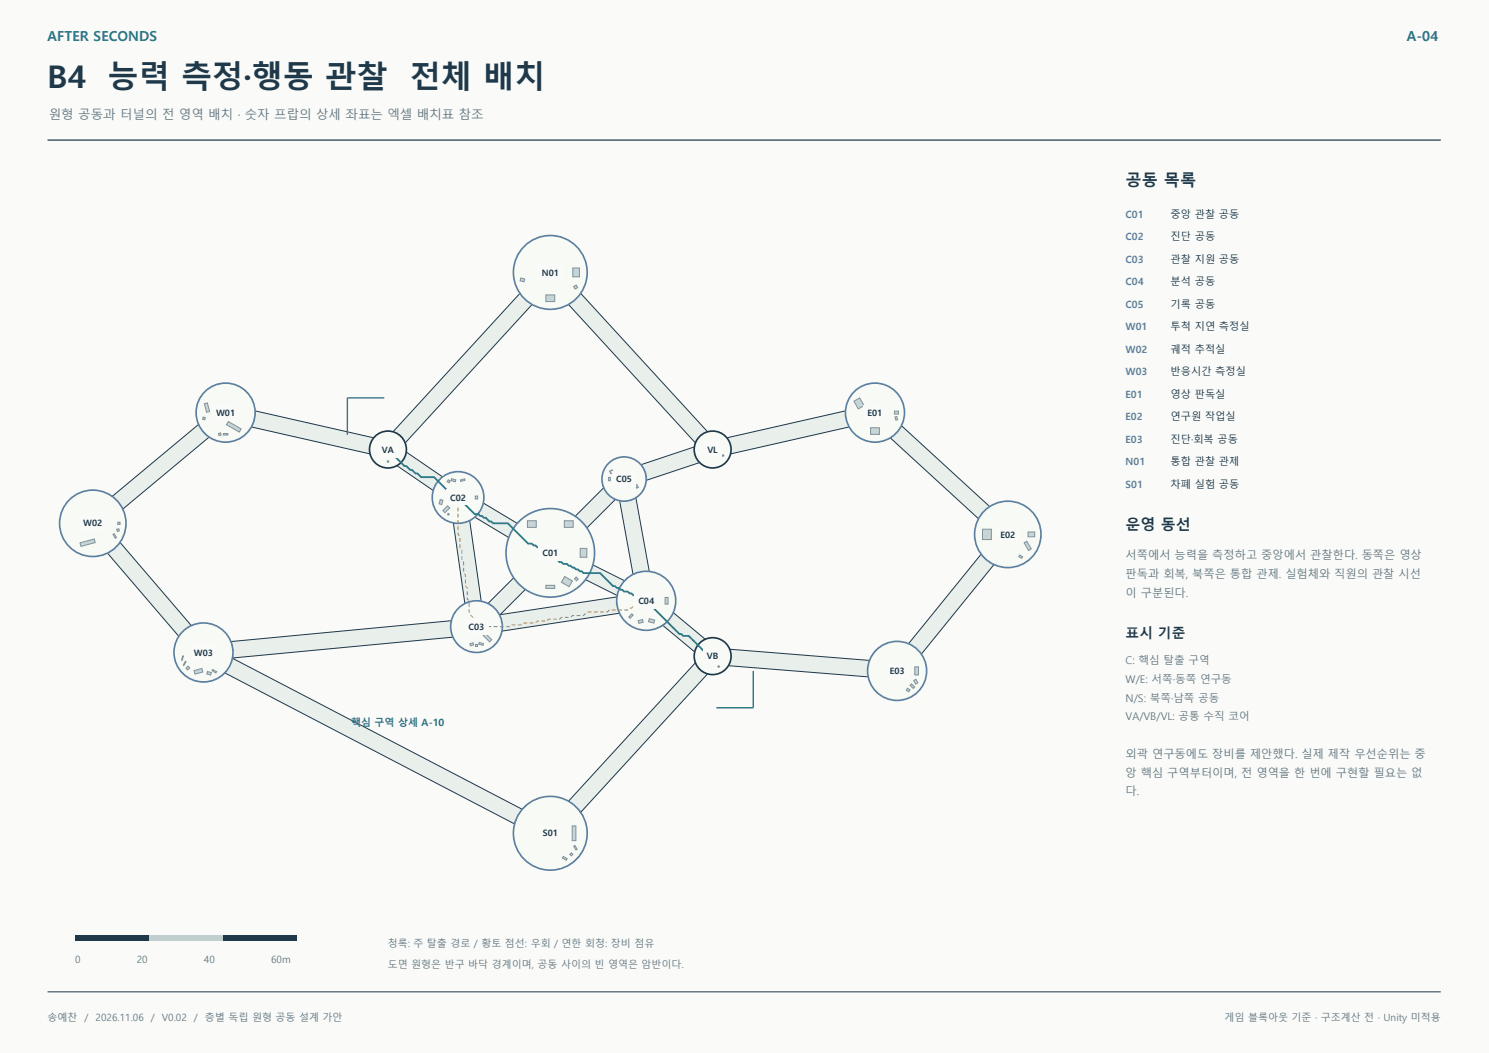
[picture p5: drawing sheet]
<svg xmlns="http://www.w3.org/2000/svg" width="420mm" height="297mm" viewBox="0 0 420 297" stroke-linecap="round" stroke-linejoin="round" font-family="sans-serif">
<defs><g id="words">
<g font-size="8.8" fill="#20394a">
<text x="13.4" y="24.7">B4</text>
<text x="30.3" y="24.7">능력 측정·행동 관찰</text>
<text x="115.6" y="24.7">전체 배치</text>
</g>
<text font-size="4.6" fill="#20394a" x="317.5" y="52.6">공동 목록</text>
<text font-size="4.2" fill="#20394a" x="317.5" y="149.6">운영 동선</text>
<g font-size="3.9" fill="#267b83">
<text x="13.4" y="11.6">AFTER SECONDS</text>
<text x="396.9" y="11.6">A-04</text>
</g>
<text font-size="3.9" fill="#20394a" x="317.5" y="179.9">표시 기준</text>
<text font-size="3.5" fill="#667983" x="13.8" y="33.5">원형 공동과 터널의 전 영역 배치 · 숫자 프랍의 상세 좌표는 엑셀 배치표 참조</text>
<g font-size="3.2" fill="#667983">
<text x="317.5" y="157.7">서쪽에서 능력을 측정하고 중앙에서 관찰한다. 동쪽은 영상</text>
<text x="317.5" y="163">판독과 회복, 북쪽은 통합 관제. 실험체와 직원의 관찰 시선</text>
<text x="317.5" y="168.3">이 구분된다.</text>
<text x="317.5" y="213.8">외곽 연구동에도 장비를 제안했다. 실제 제작 우선순위는 중</text>
<text x="317.5" y="219.1">앙 핵심 구역부터이며, 전 영역을 한 번에 구현할 필요는 없</text>
<text x="317.5" y="224.4">다.</text>
</g>
<g font-size="3" fill="#667983">
<text x="317.5" y="187.3">C: 핵심 탈출 구역</text>
<text x="317.5" y="192.6">W/E: 서쪽·동쪽 연구동</text>
<text x="317.5" y="197.9">N/S: 북쪽·남쪽 공동</text>
<text x="317.5" y="203.2">VA/VB/VL: 공통 수직 코어</text>
</g>
<g font-size="2.9" fill="#20394a">
<text x="330.2" y="61.4">중앙 관찰 공동</text>
<text x="330.2" y="67.7">진단 공동</text>
<text x="330.2" y="74.1">관찰 지원 공동</text>
<text x="330.2" y="80.4">분석 공동</text>
<text x="330.2" y="86.8">기록 공동</text>
<text x="330.2" y="93.1">투척 지연 측정실</text>
<text x="330.2" y="99.5">궤적 추적실</text>
<text x="330.2" y="105.8">반응시간 측정실</text>
<text x="330.2" y="112.2">영상 판독실</text>
<text x="330.2" y="118.5">연구원 작업실</text>
<text x="330.2" y="124.9">진단·회복 공동</text>
<text x="330.2" y="131.2">통합 관찰 관제</text>
<text x="330.2" y="137.6">차폐 실험 공동</text>
</g>
<g font-size="2.8" fill="#5c7fa5">
<text x="317.5" y="61.4">C01</text>
<text x="317.5" y="67.7">C02</text>
<text x="317.5" y="74.1">C03</text>
<text x="317.5" y="80.4">C04</text>
<text x="317.5" y="86.8">C05</text>
<text x="317.5" y="93.1">W01</text>
<text x="317.5" y="99.5">W02</text>
<text x="317.5" y="105.8">W03</text>
<text x="317.5" y="112.2">E01</text>
<text x="317.5" y="118.5">E02</text>
<text x="317.5" y="124.9">E03</text>
<text x="317.5" y="131.2">N01</text>
<text x="317.5" y="137.6">S01</text>
</g>
<text font-size="2.8" fill="#267b83" x="99" y="204.8">핵심 구역 상세 A-10</text>
<g font-size="2.8" fill="#667983">
<text x="109.4" y="267.1">청록: 주 탈출 경로 / 황토 점선: 우회 / 연한 회청: 장비 점유</text>
<text x="21.2" y="271.6">0</text>
<text x="38.6" y="271.6">20</text>
<text x="57.5" y="271.6">40</text>
<text x="76.5" y="271.6">60m</text>
<text x="109.4" y="273.1">도면 원형은 반구 바닥 경계이며, 공동 사이의 빈 영역은 암반이다.</text>
<text x="13.4" y="287.9">송예찬</text>
<text x="23.9" y="287.9">/ 2026.11.06</text>
<text x="42.6" y="287.9">/ V0.02</text>
<text x="54.7" y="287.9">/ 층별 독립 원형 공동 설계 가안</text>
<text x="345.4" y="287.9">게임 블록아웃 기준 · 구조계산 전 · Unity 미적용</text>
</g>
<g font-size="2.5" fill="#20394a">
<text x="152.8" y="77.7">N01</text>
<text x="61" y="117.3">W01</text>
<text x="244.7" y="117.3">E01</text>
<text x="107.7" y="127.7">VA</text>
<text x="199.6" y="127.7">VL</text>
<text x="173.8" y="136">C05</text>
<text x="127" y="141.2">C02</text>
<text x="23.5" y="148.5">W02</text>
<text x="282.2" y="151.6">E02</text>
<text x="153" y="156.8">C01</text>
<text x="180.1" y="170.3">C04</text>
<text x="132.2" y="177.6">C03</text>
<text x="54.7" y="184.9">W03</text>
<text x="199.4" y="185.9">VB</text>
<text x="251" y="190.1">E03</text>
<text x="153.1" y="235.9">S01</text>
</g>
</g></defs>
<path d="M0 0h420v297h-420z" fill-rule="evenodd" fill="#fafbf8"/>
<path d="M13.4 39.5h393" fill="none" stroke="#20394a" stroke-width=".35"/>
<path d="M13.4 279.8h393" fill="none" stroke="#20394a" stroke-width=".28"/>
<g fill="none" stroke="#20394a" stroke-width="4.9" stroke-linecap="butt">
<path d="M148.8 83.9l-36.4 39.7M161.7 83.9l36.4 39.7M70.9 118l34.3 7.8M239.5 118l-34.2 7.8M57.9 121.2l-25.2 20.9M113 129.3l10.9 7.4M172.2 138.9l-8.7 8.8M196.9 128.2l-15.7 5.2M252.3 121.4l25.7 23.6M31.7 154.1l20.8 24.2M130.1 146.7l3.4 23.7M134.7 143.6l10.5 6.3"/>
<path d="M177 140.4l3.9 21.7M278.9 157.4l-21.1 26M128 177.3l-63.1 6M147 164.2l-8 8M165.6 161.1l10 5M174.9 170.6l-34.1 5.2M188 174.3l9.7 8M64 187.5l82.7 43.1M198.1 188.3l-36.4 39.7M205.4 185.4l40.2 3.2"/>
</g>
<g fill="none" stroke="#e9f0ec" stroke-width="4.4" stroke-linecap="butt">
<path d="M148.8 83.9l-36.4 39.7M161.7 83.9l36.4 39.7M70.9 118l34.3 7.8M239.5 118l-34.2 7.8M57.9 121.2l-25.2 20.9M113 129.3l10.9 7.4M172.2 138.9l-8.7 8.8M196.9 128.2l-15.7 5.2M252.3 121.4l25.7 23.6M31.7 154.1l20.8 24.2M130.1 146.7l3.4 23.7M134.7 143.6l10.5 6.3"/>
<path d="M177 140.4l3.9 21.7M278.9 157.4l-21.1 26M128 177.3l-63.1 6M147 164.2l-8 8M165.6 161.1l10 5M174.9 170.6l-34.1 5.2M188 174.3l9.7 8M64 187.5l82.7 43.1M198.1 188.3l-36.4 39.7M205.4 185.4l40.2 3.2"/>
</g>
<g fill="#f7faf5" stroke="#5c7fa5" stroke-width=".48">
<circle cx="155.2" cy="155.9" r="12.5"/>
<circle cx="129.2" cy="140.3" r="7.3"/>
<circle cx="134.4" cy="176.7" r="7.3"/>
<circle cx="182.3" cy="169.5" r="8.3"/>
<circle cx="176" cy="135.1" r="6.2"/>
<circle cx="63.6" cy="116.4" r="8.3"/>
<circle cx="26.2" cy="147.6" r="9.4"/>
<circle cx="57.4" cy="184" r="8.3"/>
<circle cx="246.8" cy="116.4" r="8.3"/>
<circle cx="284.3" cy="150.7" r="9.4"/>
<circle cx="253" cy="189.2" r="8.3"/>
<circle cx="155.2" cy="76.8" r="10.4"/>
<circle cx="155.2" cy="235" r="10.4"/>
</g>
<g fill="#f7faf5" stroke="#20394a" stroke-width=".48">
<circle cx="109.4" cy="126.8" r="5.2"/>
<circle cx="201" cy="185.1" r="5.2"/>
<circle cx="201" cy="126.8" r="5.2"/>
</g>
<g fill="#c5d7d3" stroke="#80969b" stroke-width=".28">
<path d="M163.7 154.7h1.8v2.5h-1.8z" fill-rule="evenodd"/>
<path d="M159.3 162.6l2.2 1.3-1 1.6-2.1-1.3z" fill-rule="evenodd"/>
<path d="M154 165.1h2.5v.9h-2.5z" fill-rule="evenodd"/>
<path d="M162 163.2l.5-.5 .6 .6-.5 .5z" fill-rule="evenodd"/>
<path d="M134.1 139.9h.6v.8h-.6z" fill-rule="evenodd"/>
<path d="M124.9 144l1.3-1.3 .6 .6-1.3 1.3z" fill-rule="evenodd"/>
<path d="M124.2 140.9l.7 .2-.3 1.2-.8-.2z" fill-rule="evenodd"/>
<path d="M127.4 135l1.2 .3-.2 .6-1.2-.3z" fill-rule="evenodd"/>
<path d="M129.9 135.4l1.2-.3 .1 .4-1.2 .3z" fill-rule="evenodd"/>
<path d="M126.4 135.3l.6 .3-.3 .6-.6-.3z" fill-rule="evenodd"/>
<path d="M126.2 145l.3-.2 .2 .3-.3 .2z" fill-rule="evenodd"/>
<path d="M136.9 178.7l1.8 1.7-.6 .6-1.8-1.7z" fill-rule="evenodd"/>
<path d="M135.2 181.2l1.2 .3-.1 .5-1.3-.3z" fill-rule="evenodd"/>
<path d="M132.5 181.5l.9-.2 .2 .6-.9 .2z" fill-rule="evenodd"/>
<path d="M134.1 181.8h.6v.5h-.6z" fill-rule="evenodd"/>
<path d="M187.6 168.5h.8v1.9h-.8z" fill-rule="evenodd"/>
<path d="M183.2 174.5l1.5 .4-.3 .9-1.5-.5z" fill-rule="evenodd"/>
<path d="M180 175.1l1.2-.4 .2 .8-1.2 .3z" fill-rule="evenodd"/>
<path d="M177.3 174l.9-.9 .4 .4-.9 .9z" fill-rule="evenodd"/>
<path d="M179.2 136.9l.4-.2 .5 .8-.5 .2z" fill-rule="evenodd"/>
<path d="M171.6 134.6h.5v1h-.5z" fill-rule="evenodd"/>
<path d="M171.9 132.9l.7-.4 .5 .7-.8 .4z" fill-rule="evenodd"/>
<path d="M109.2 130h.4v.4h-.4z" fill-rule="evenodd"/>
<path d="M202.6 187.8l.4 .1-.2 .3-.3-.1z" fill-rule="evenodd"/>
<path d="M203.7 128.4l.3-.2 .2 .3-.3 .2z" fill-rule="evenodd"/>
<path d="M64.4 118.9l3.6 2.1-.5 .9-3.6-2.1z" fill-rule="evenodd"/>
<path d="M63 122.3h1.3v.4h-1.3z" fill-rule="evenodd"/>
<path d="M61.6 122.3l.6-.2 .2 .6-.6 .2z" fill-rule="evenodd"/>
<path d="M57.3 117.6l.6 .2-.1 .6-.6-.2z" fill-rule="evenodd"/>
<path d="M57.6 113.9l.9-.2 .6 2.4-.8 .2z" fill-rule="evenodd"/>
<path d="M22.6 153.1l4-1.1 .3 1-4.1 1.1z" fill-rule="evenodd"/>
<path d="M33.2 147.3h.7v.6h-.7z" fill-rule="evenodd"/>
<path d="M32.9 149.3l.6-.2 .2 .6-.6 .2z" fill-rule="evenodd"/>
<path d="M31.9 150.7l.3-.2 .7 1.1-.4 .2z" fill-rule="evenodd"/>
<path d="M60 188.8l1.1 .6-.2 .4-1.1-.6z" fill-rule="evenodd"/>
<path d="M58.5 189.4l1.1 .3-.2 .7-1.1-.3z" fill-rule="evenodd"/>
<path d="M54.7 189.1l2.2-.6 .3 1.1-2.2 .5z" fill-rule="evenodd"/>
<path d="M52.5 188.5l.5-.6 .5 .5-.6 .6z" fill-rule="evenodd"/>
<path d="M52.3 186.5l.2 .1-.6 1.1-.2-.1z" fill-rule="evenodd"/>
<path d="M51.5 185h.2l-.3 1.2h-.2z" fill-rule="evenodd"/>
<path d="M245.6 120.6h2.5v1.9h-2.5z" fill-rule="evenodd"/>
<path d="M240.9 113.2l1.6-1 1.2 2.2-1.6 .9z" fill-rule="evenodd"/>
<path d="M252.3 116h1.1v.8h-1.1z" fill-rule="evenodd"/>
<path d="M252.4 117.6l.5-.1 .3 .9-.5 .1z" fill-rule="evenodd"/>
<path d="M290 150h1.9v1.4h-1.9z" fill-rule="evenodd"/>
<path d="M288.9 153.1l.7-.4 1.3 2.1-.8 .5z" fill-rule="evenodd"/>
<path d="M287.6 156.6l.8 .4-.2 .5-.8-.5z" fill-rule="evenodd"/>
<path d="M277.1 149.3h2.5v2.9h-2.5z" fill-rule="evenodd"/>
<path d="M258 188.1h1.1v2.3h-1.1z" fill-rule="evenodd"/>
<path d="M257.7 192l.6-.4 .6 1-.6 .4z" fill-rule="evenodd"/>
<path d="M256.7 193.3l.4-.4 .9 .9-.4 .4z" fill-rule="evenodd"/>
<path d="M256 194.1l.7 .4-.3 .6-.8-.4z" fill-rule="evenodd"/>
<path d="M161.6 75.6h1.8v2.5h-1.8z" fill-rule="evenodd"/>
<path d="M154 83.2h2.5v1.9h-2.5z" fill-rule="evenodd"/>
<path d="M146.9 78.4l1.1 .3-.2 .8-1.1-.3z" fill-rule="evenodd"/>
<path d="M161.8 80.8l.7-.4 .4 .7-.7 .4z" fill-rule="evenodd"/>
<path d="M161.4 232.9h1v4.2h-1z" fill-rule="evenodd"/>
<path d="M161.8 238.7l.4-.2 .6 1.1-.4 .2z" fill-rule="evenodd"/>
<path d="M160.7 241l.5-.5 .4 .5-.4 .4z" fill-rule="evenodd"/>
<path d="M158.9 241.6l1.1 .6-.3 .4-1.1-.6z" fill-rule="evenodd"/>
<path d="M148.8 146.9h2.5v1.8h-2.5z" fill-rule="evenodd"/>
<path d="M159.2 146.9h2.5v1.8h-2.5z" fill-rule="evenodd"/>
</g>
<path d="M109.4 126.8l4.7 4.7h.5l1.1 1h.5l1 1.1h.6l1 1h3.6l5.2 5.2h1.1l.5 .5v10.4l.5 .5v3.2l.5 .5v3.1l.6 .5v3.2l.5 .5v3.1l.5 .5v3.1l.5 .6v3.1l.5 .5v.5l.6 .5v.6l.5 .5v1l.5 .5h9.4l.5-.5h3.1l.5-.5h3.2l.5-.5h2.6l.5-.5h3.1l.5-.6h2.6l.6-.5h3.1l1-1h5.8l.5-.5h5.2l.5-.6h.5l.5-.5h.6l.5-.5h.5l.5-.5h.5l.6-.5h.5l9.3 9.3h.6l.5 .5h1.5l5.3 5.2h1l.5 .6" fill="none" stroke="#ac8051" stroke-width=".28" stroke-dasharray="1.1 .7" stroke-linecap="butt"/>
<path d="M109.4 126.8l4.7 4.7h.5l1.1 1h.5l1 1.1h.6l1 1h3.6l5.2 5.2h1.1l5.2 5.2h1l.5 .5h.6l.5 .5h.5l1.1 1.1h.5l.5 .5h4.2l5.7 5.7h1l.5 .5h.6l.5 .6h.5l.5 .5h.5l.6 .5h1l3.1 3.1h.5l.6 .5h1l.5 .6h.5l.6 .5h.5l.5 .5h.5l.5 .5h.6l.5 .6h4.7l3.6 3.6h.5l.6 .5h.5l.5 .5h.5l.5 .6h1.1l.5 .5h.5l.5 .5h.6l.5 .5h.5l.5 .5h1.1l9.8 9.9h.6l.5 .5h1.5l5.3 5.2h1l.5 .6" fill="none" stroke="#267b83" stroke-width=".49"/>
<g fill="#fafbf8">
<path d="M151.9 153.8h6.6v4.2h-6.6z" fill-rule="evenodd"/>
<path d="M125.9 138.2h6.6v4.2h-6.6z" fill-rule="evenodd"/>
<path d="M131.1 174.6h6.6v4.3h-6.6z" fill-rule="evenodd"/>
<path d="M179 167.3h6.6v4.3h-6.6z" fill-rule="evenodd"/>
<path d="M172.8 133h6.5v4.2h-6.5z" fill-rule="evenodd"/>
<path d="M106.7 124.7h5.5v4.2h-5.5z" fill-rule="evenodd"/>
<path d="M198.3 183h5.4v4.2h-5.4z" fill-rule="evenodd"/>
<path d="M198.5 124.7h5v4.2h-5z" fill-rule="evenodd"/>
<path d="M59.9 114.3h7.5v4.2h-7.5z" fill-rule="evenodd"/>
<path d="M22.4 145.5h7.5v4.2h-7.5z" fill-rule="evenodd"/>
<path d="M53.7 181.9h7.4v4.2h-7.4z" fill-rule="evenodd"/>
<path d="M243.6 114.3h6.4v4.2h-6.4z" fill-rule="evenodd"/>
<path d="M281.1 148.6h6.3v4.2h-6.3z" fill-rule="evenodd"/>
<path d="M249.9 187.1h6.3v4.2h-6.3z" fill-rule="evenodd"/>
<path d="M151.7 74.7h7v4.3h-7z" fill-rule="evenodd"/>
<path d="M152 232.9h6.4v4.2h-6.4z" fill-rule="evenodd"/>
</g>
<path d="M108.4 112.2h-10.4v10.4M212.5 189.2v10.4h-10.4" fill="none" stroke="#267b83" stroke-width=".39"/>
<path d="M21.2 263.9h20.8v1.4h-20.8z" fill-rule="evenodd" fill="#20394a"/>
<path d="M42 263.9h20.8v1.4h-20.8z" fill-rule="evenodd" fill="#c1cdcd"/>
<path d="M62.8 263.9h20.8v1.4h-20.8z" fill-rule="evenodd" fill="#20394a"/>
<use href="#words"/>
</svg>
